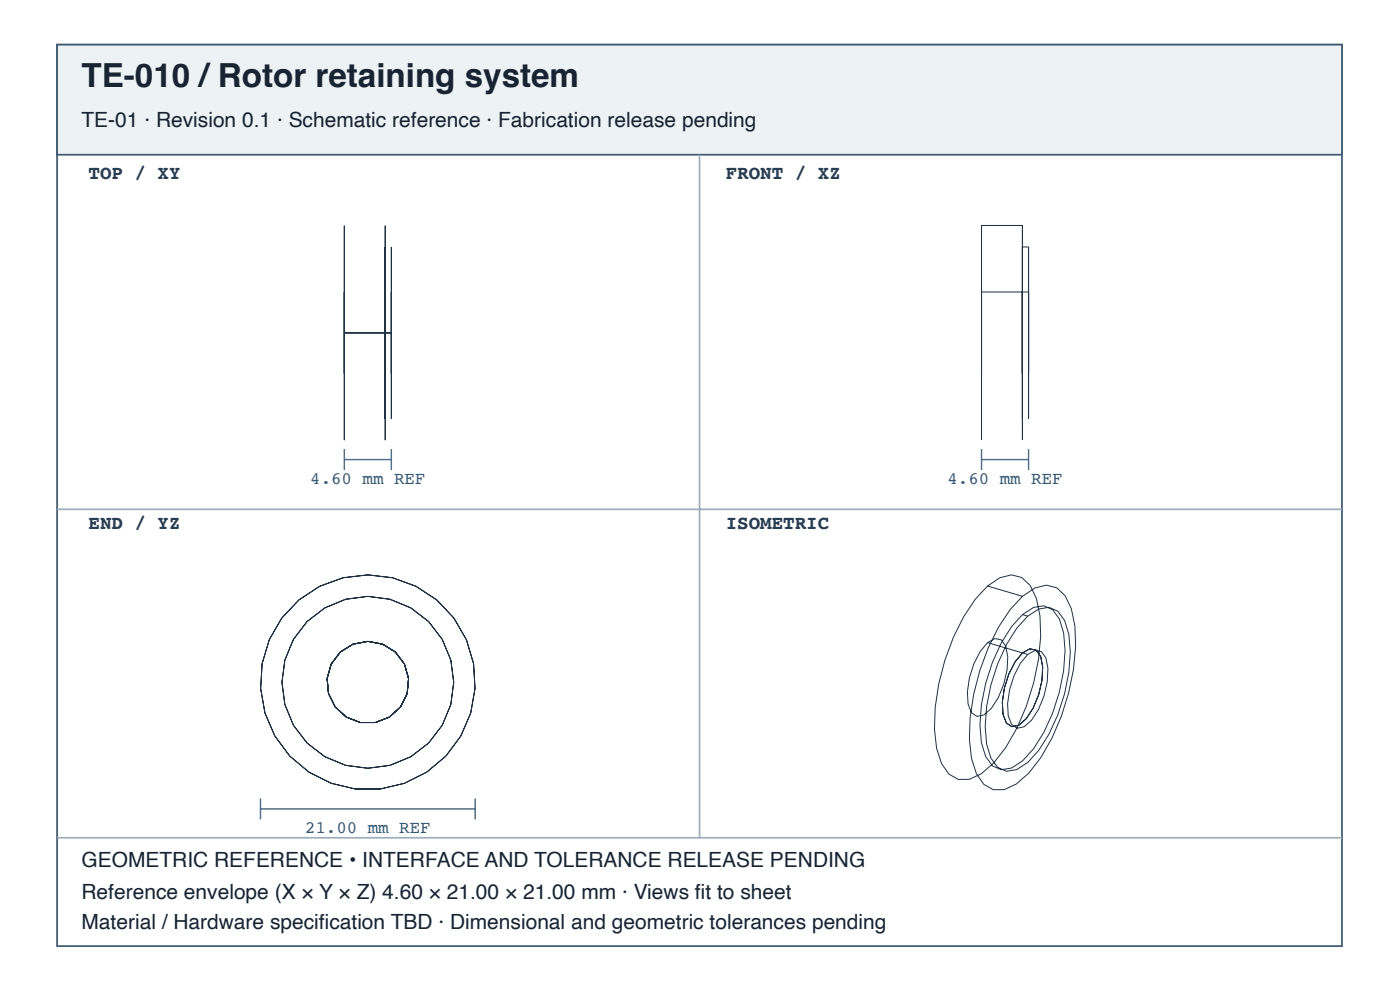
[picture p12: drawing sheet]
<svg xmlns="http://www.w3.org/2000/svg" width="297mm" height="210mm" viewBox="0 0 297 210" stroke-linecap="round" stroke-linejoin="round" font-family="sans-serif">
<defs><g id="words">
<text font-size="7" fill="#182431" x="17.3" y="18.4">TE-010 /Rotor retaining system</text>
<g font-size="4.4" fill="#182431">
<text x="17.3" y="26.9">TE-01 · Revision 0.1 · Schematic reference · Fabrication release pending</text>
<text x="17.3" y="183.9">GEOMETRIC REFERENCE • INTERFACE AND TOLERANCE RELEASE PENDING</text>
<text x="17.3" y="190.6">Reference envelope (X × Y × Z) 4.60 × 21.00 × 21.00 mm · Views fi t to sheet</text>
<text x="17.3" y="196.9">Material / Hardware specifi cation TBD · Dimensional and geometric tolerances pending</text>
</g>
<g font-size="4.1" fill="#263d52">
<text x="18.8" y="38">TOP / XY</text>
<text x="154" y="38">FRONT / XZ</text>
<text x="18.8" y="112.1">END / YZ</text>
<text x="154" y="112.1">ISOMETRIC</text>
</g>
<g font-size="3.7" fill="#335b78">
<text x="65.8" y="102.6">4.60 mm REF</text>
<text x="201" y="102.6">4.60 mm REF</text>
<text x="64.7" y="176.7">21.00 mm REF</text>
</g>
</g></defs>
<path d="M12.1 9.5h272.6v191.1h-272.6z" fill="none" stroke="#405a70" stroke-width=".37"/>
<path d="M12.1 9.5h272.6v23.3h-272.6z" fill="#edf2f5"/>
<path d="M12.1 9.5h272.6v23.3h-272.6z" fill="none" stroke="#405a70" stroke-width=".37"/>
<path d="M148.4 32.8v144.8M12.1 108h272.6M12.1 177.6h272.6" fill="none" stroke="#9daebc" stroke-width=".37"/>
<g fill="none" stroke="#203246" stroke-width=".21">
<path d="M73 47.8v45.5zM81.7 47.8v45.5zM81.7 52.4v36.4zM83 52.4v36.4zM208.2 47.8v45.4zM208.2 47.8h8.7M216.9 47.8v45.4zM216.9 52.4v36.4zM216.9 52.4h1.3M218.2 52.4v36.4zM73 61.9v17.3zM73 70.6h10"/>
<path d="M81.7 61.9v17.3zM83 61.9v17.3zM208.2 61.9v17.2zM208.2 61.9h10M216.9 61.9v17.2zM218.2 61.9v17.2zM209.5 124.2l2.6-1.7 2.5-.6 2.2 .5 1.8 1.7 1.3 2.8a34.5 34.5 0 0 1-.6 17.9 41.1 41.1 0 0 1-8.5 16.9l-2.6 2.3-2.5 1.2-2.4 .1-2-1.2-1.6-2.2-1-3.3a39.8 39.8 0 0 1 1.8-18.6 36 36 0 0 1 9-15.8zM209.5 136.2l1.6-.8 1.3 .2 1 1.4a15.8 15.8 0 0 1-3.1 13.2l-1.6 1.4-1.5 .3-1.1-.8-.7-1.8a16.6 16.6 0 0 1 4.1-13.1zM209.5 124.2l7.4 2.2M209.5 136.2l8.5 2.6M216.9 126.4l2.6-1.7 2.5-.6 2.2 .5 1.8 1.7 1.3 2.8a34.5 34.5 0 0 1-.6 17.9 41 41 0 0 1-8.5 16.9l-2.6 2.3-2.5 1.2h-2.4l-2-1.1-1.5-2.3-1.1-3.2a39.8 39.8 0 0 1 1.8-18.7 36 36 0 0 1 9-15.7zM216.9 138.4l1.6-.8 1.3 .2 1 1.4a15.8 15.8 0 0 1-3.1 13.2l-1.6 1.4-1.4 .3-1.2-.8-.7-1.9a16.6 16.6 0 0 1 4.1-13z"/>
<path d="M216.9 130.3l2.4-1.5 2.1-.4 1.9 .9 1.4 1.9 .9 3a35.2 35.2 0 0 1-4.2 21.1l-2.1 3.5-2.4 2.5-2.3 1.5-2.2 .4-1.9-.8-1.4-2-.9-3a35.2 35.2 0 0 1 4.2-21.1l2.2-3.4zM216.9 130.3l1.1 .3M218 130.6l2.4-1.5 2.2-.3 1.8 .8 1.5 1.9 .9 3a35.2 35.2 0 0 1-4.2 21.1l-2.2 3.5-2.4 2.5-2.3 1.6-2.2 .3-1.8-.8-1.5-2-.9-2.9a35.2 35.2 0 0 1 4.2-21.1l2.2-3.5zM218 138.8l1.6-.9 1.3 .2 1 1.4a15.8 15.8 0 0 1-3.1 13.2l-1.6 1.4-1.4 .3-1.2-.8-.7-1.8a16.6 16.6 0 0 1 4.1-13z"/>
<circle cx="78" cy="144.7" r="22.8"/>
<circle cx="78" cy="144.7" r="18.2"/>
<circle cx="78" cy="144.7" r="8.7"/>
</g>
<path d="M73 95.2v4.5M73 97.4h10M83 95.2v4.5M208.2 97.4h10M208.2 95.2v4.5M218.2 95.2v4.5M55.3 169.3v4.4M55.3 171.5h45.5M100.8 169.3v4.4" fill="none" stroke="#466b86" stroke-width=".3"/>
<use href="#words"/>
</svg>
